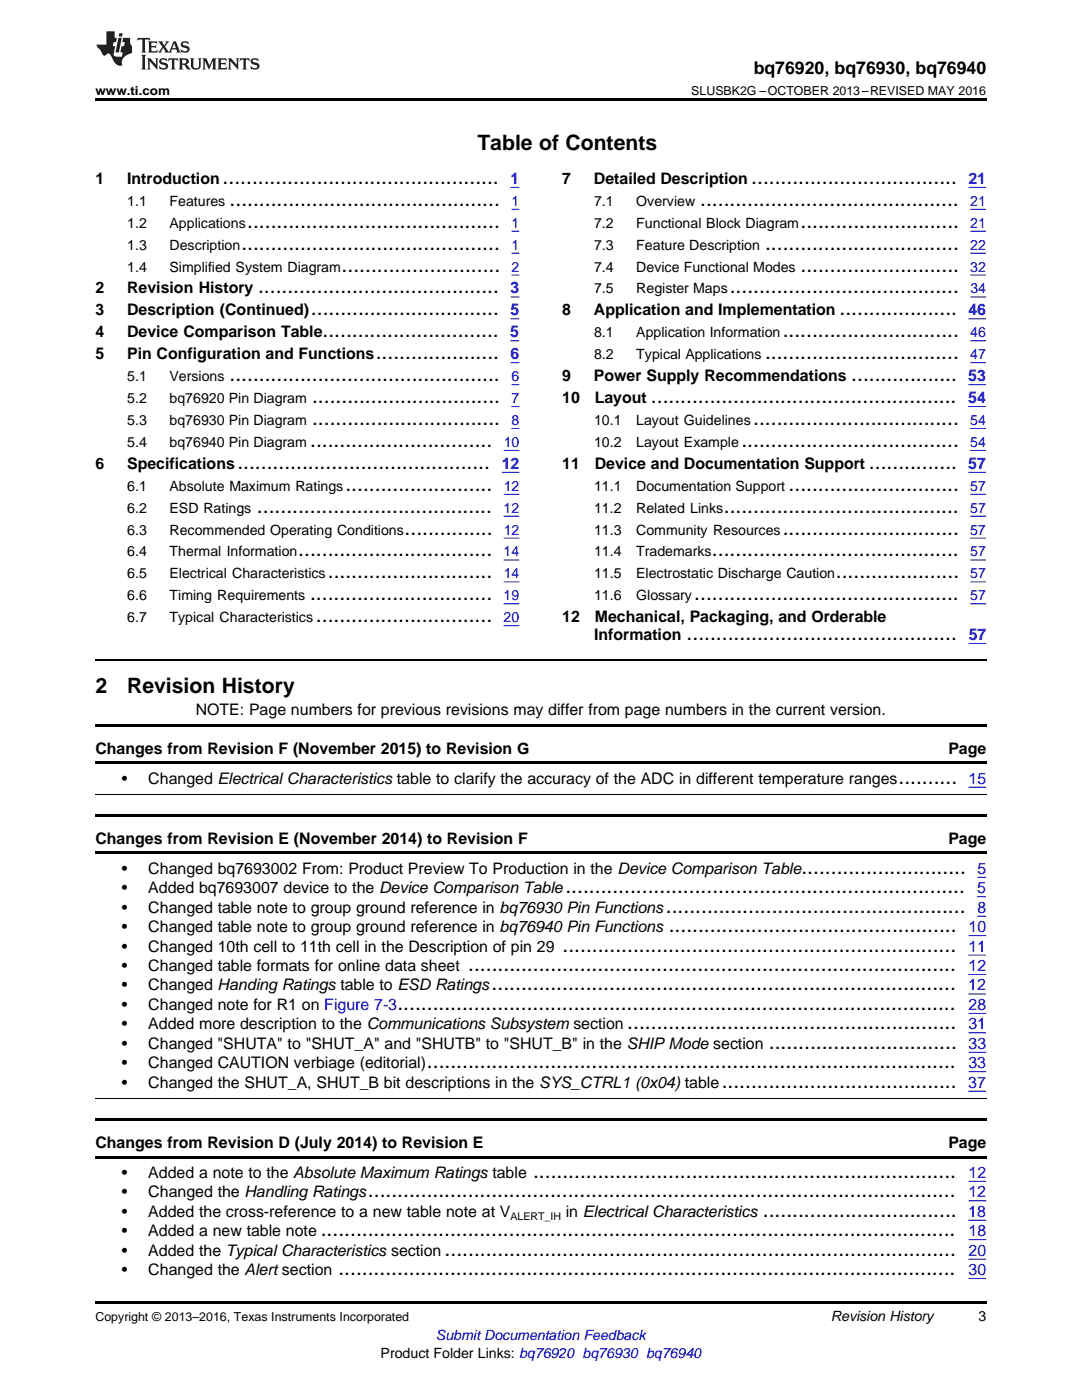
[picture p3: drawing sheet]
<svg xmlns="http://www.w3.org/2000/svg" width="216mm" height="279mm" viewBox="0 0 216 279" stroke-linecap="round" stroke-linejoin="round" font-family="sans-serif">
<defs><g id="words">
<g font-size="4.2">
<text x="95.2" y="30">Table of Contents</text>
<text x="44.4" y="36.7">...............................................</text>
<text x="45.8" y="41.1">..............................................</text>
<text x="139.7" y="41.1">............................................</text>
<text x="149.9" y="36.7">...................................</text>
<text x="49.3" y="45.4">...........................................</text>
<text x="159.7" y="45.4">...........................</text>
<text x="48.2" y="49.8">............................................</text>
<text x="152.7" y="49.8">.................................</text>
<text x="51.5" y="58.6">.........................................</text>
<text x="68.2" y="54.2">...........................</text>
<text x="145.6" y="58.6">.......................................</text>
<text x="159.7" y="54.2">...........................</text>
<text x="62.1" y="62.9">................................</text>
<text x="167.5" y="62.9">....................</text>
<text x="64.4" y="67.3">..............................</text>
<text x="75" y="71.7">.....................</text>
<text x="152.6" y="71.7">.................................</text>
<text x="156.2" y="67.3">..............................</text>
<text x="45.8" y="76.1">..............................................</text>
<text x="169.9" y="76.1">..................</text>
<text x="62.3" y="80.4">................................</text>
<text x="129.9" y="80.4">....................................................</text>
<text x="61.9" y="89.2">...............................</text>
<text x="62.3" y="84.8">................................</text>
<text x="147.9" y="89.2">.....................................</text>
<text x="150.3" y="84.8">...................................</text>
<text x="47.4" y="93.6">...........................................</text>
<text x="173.4" y="93.6">...............</text>
<text x="68.9" y="97.9">.........................</text>
<text x="157.4" y="97.9">.............................</text>
<text x="51.3" y="102.3">........................................</text>
<text x="80.7" y="106.7">...............</text>
<text x="144.4" y="102.3">........................................</text>
<text x="156.2" y="106.7">..............................</text>
<text x="59.5" y="111.1">.................................</text>
<text x="142.1" y="111.1">..........................................</text>
<text x="61.9" y="119.8">...............................</text>
<text x="65.4" y="115.4">............................</text>
<text x="138.5" y="119.8">.............................................</text>
<text x="166.8" y="115.4">.....................</text>
<text x="63" y="124.2">..............................</text>
<text x="137" y="127.7">..............................................</text>
<text x="19" y="138.3">2</text>
<text x="25.4" y="138.3">Revision History</text>
<text x="179.3" y="156.4">..........</text>
<text x="112.8" y="178.3">....................................................................</text>
<text x="159.9" y="174.4">............................</text>
<text x="132.9" y="182.1">...................................................</text>
<text x="112.2" y="189.9">...................................................................</text>
<text x="133.4" y="186">.................................................</text>
<text x="93.4" y="193.8">...................................................................................</text>
<text x="98.1" y="197.7">...............................................................................</text>
<text x="79.3" y="201.5">...............................................................................................</text>
<text x="125.2" y="205.4">........................................................</text>
<text x="153.4" y="209.3">................................</text>
<text x="85.2" y="213.2">..........................................................................................</text>
<text x="144" y="217.1">........................................</text>
<text x="73.4" y="238.9">....................................................................................................</text>
<text x="106.4" y="235.1">........................................................................</text>
<text x="152.2" y="242.8">.................................</text>
<text x="64" y="246.7">............................................................................................................</text>
<text x="88.7" y="250.6">.......................................................................................</text>
<text x="67.5" y="254.5">.........................................................................................................</text>
</g>
<text font-size="3.5" x="150.4" y="14.8">bq76920, bq76930, bq76940</text>
<g font-size="3.2">
<text x="19" y="36.7">1</text>
<text x="25.4" y="36.7">Introduction</text>
<text x="112.2" y="36.7">7</text>
<text x="118.5" y="36.7">Detailed Description</text>
<text x="19" y="58.6">2</text>
<text x="25.4" y="58.6">Revision History</text>
<text x="19" y="62.9">3</text>
<text x="25.4" y="62.9">Description (Continued)</text>
<text x="112.2" y="62.9">8</text>
<text x="118.5" y="62.9">Application and Implementation</text>
<text x="19" y="67.3">4</text>
<text x="19" y="71.7">5</text>
<text x="25.4" y="67.3">Device Comparison Table</text>
<text x="25.4" y="71.7">Pin Configuration and Functions</text>
<text x="112.2" y="76.1">9</text>
<text x="118.5" y="76.1">Power Supply Recommendations</text>
<text x="112.2" y="80.4">10</text>
<text x="118.7" y="80.4">Layout</text>
<text x="19" y="93.6">6</text>
<text x="25.4" y="93.6">Specifications</text>
<text x="112.2" y="93.6">11</text>
<text x="118.7" y="93.6">Device and Documentation Support</text>
<text x="112.2" y="124.2">12</text>
<text x="118.7" y="124.2">Mechanical, Packaging, and Orderable</text>
<text x="118.5" y="127.7">Information</text>
<text x="39.1" y="142.6">NOTE: Page numbers for previous revisions may differ from page numbers in the current version.</text>
<text x="19" y="150.4">Changes from Revision F (November 2015) to Revision G</text>
<text x="189.2" y="150.4">Page</text>
<text x="24.3" y="156.4">•</text>
<text x="29.6" y="156.4">Changed Electrical Characteristics table to clarify the accuracy of the ADC in different temperature ranges</text>
<text x="19" y="168.4">Changes from Revision E (November 2014) to Revision F</text>
<text x="189.2" y="168.4">Page</text>
<text x="24.3" y="174.4">•</text>
<text x="24.3" y="178.3">•</text>
<text x="29.6" y="174.4">Changed bq7693002 From: Product Preview To Production in the Device Comparison Table</text>
<text x="29.6" y="178.3">Added bq7693007 device to the Device Comparison Table</text>
<text x="24.3" y="182.1">•</text>
<text x="29.6" y="182.1">Changed table note to group ground reference in bq76930 Pin Functions</text>
<text x="24.3" y="186">•</text>
<text x="24.3" y="189.9">•</text>
<text x="29.6" y="186">Changed table note to group ground reference in bq76940 Pin Functions</text>
<text x="29.6" y="189.9">Changed 10th cell to 11th cell in the Description of pin 29</text>
<text x="24.3" y="193.8">•</text>
<text x="24.3" y="197.7">•</text>
<text x="29.6" y="193.8">Changed table formats for online data sheet</text>
<text x="29.6" y="197.7">Changed Handing Ratings table to ESD Ratings</text>
<text x="24.3" y="201.5">•</text>
<text x="29.6" y="201.5">Changed note for R1 on Figure 7-3</text>
<text x="24.3" y="205.4">•</text>
<text x="24.3" y="209.3">•</text>
<text x="29.6" y="205.4">Added more description to the Communications Subsystem section</text>
<text x="29.6" y="209.3">Changed &quot;SHUTA&quot; to &quot;SHUT_A&quot; and &quot;SHUTB&quot; to &quot;SHUT_B&quot; in the SHIP Mode section</text>
<text x="24.3" y="213.2">•</text>
<text x="29.6" y="213.2">Changed CAUTION verbiage (editorial)</text>
<text x="24.3" y="217.1">•</text>
<text x="29.6" y="217.1">Changed the SHUT_A, SHUT_B bit descriptions in the SYS_CTRL1 (0x04) table</text>
<text x="19" y="229.1">Changes from Revision D (July 2014) to Revision E</text>
<text x="189.2" y="229.1">Page</text>
<text x="24.3" y="235.1">•</text>
<text x="24.3" y="238.9">•</text>
<text x="29.6" y="235.1">Added a note to the Absolute Maximum Ratings table</text>
<text x="29.6" y="238.9">Changed the Handling Ratings</text>
<text x="24.3" y="242.8">•</text>
<text x="29.6" y="242.8">Added the cross-reference to a new table note at V</text>
<text x="112.9" y="242.8">in Electrical Characteristics</text>
<text x="24.3" y="246.7">•</text>
<text x="24.3" y="250.6">•</text>
<text x="29.6" y="246.7">Added a new table note</text>
<text x="29.6" y="250.6">Added the Typical Characteristics section</text>
<text x="24.3" y="254.5">•</text>
<text x="29.6" y="254.5">Changed the Alert section</text>
</g>
<g font-size="3.2" fill="#00f">
<text x="101.8" y="36.7">1</text>
<text x="193.2" y="36.7">21</text>
<text x="101.9" y="58.6">3</text>
<text x="101.8" y="62.9">5</text>
<text x="193.2" y="62.9">46</text>
<text x="101.8" y="67.3">5</text>
<text x="101.9" y="71.7">6</text>
<text x="193.2" y="76.1">53</text>
<text x="193.2" y="80.4">54</text>
<text x="100.1" y="93.6">12</text>
<text x="193.2" y="93.6">57</text>
<text x="193.3" y="127.7">57</text>
<text x="193.3" y="156.4">15</text>
<text x="195" y="178.3">5</text>
<text x="195" y="174.4">5</text>
<text x="195" y="182.1">8</text>
<text x="193.2" y="189.9">11</text>
<text x="193.3" y="186">10</text>
<text x="193.2" y="197.7">12</text>
<text x="193.3" y="193.8">12</text>
<text x="193.3" y="201.5">28</text>
<text x="193.2" y="205.4">31</text>
<text x="193.3" y="209.3">33</text>
<text x="193.2" y="213.2">33</text>
<text x="193.2" y="217.1">37</text>
<text x="193.2" y="238.9">12</text>
<text x="193.3" y="235.1">12</text>
<text x="193.2" y="242.8">18</text>
<text x="193.3" y="246.7">18</text>
<text x="193.3" y="250.6">20</text>
<text x="193.3" y="254.5">30</text>
</g>
<g font-size="2.8">
<text x="25.4" y="41.1">1.1</text>
<text x="33.8" y="41.1">Features</text>
<text x="118.5" y="41.1">7.1</text>
<text x="127" y="41.1">Overview</text>
<text x="25.4" y="45.4">1.2</text>
<text x="33.8" y="45.4">Applications</text>
<text x="118.5" y="45.4">7.2</text>
<text x="127" y="45.4">Functional Block Diagram</text>
<text x="25.4" y="49.8">1.3</text>
<text x="33.8" y="49.8">Description</text>
<text x="118.5" y="49.8">7.3</text>
<text x="127" y="49.8">Feature Description</text>
<text x="25.4" y="54.2">1.4</text>
<text x="33.8" y="54.2">Simplified System Diagram</text>
<text x="118.5" y="54.2">7.4</text>
<text x="118.5" y="58.6">7.5</text>
<text x="127" y="54.2">Device Functional Modes</text>
<text x="127" y="58.6">Register Maps</text>
<text x="118.5" y="67.3">8.1</text>
<text x="118.5" y="71.7">8.2</text>
<text x="127" y="67.3">Application Information</text>
<text x="127" y="71.7">Typical Applications</text>
<text x="25.4" y="76.1">5.1</text>
<text x="33.8" y="76.1">Versions</text>
<text x="25.4" y="80.4">5.2</text>
<text x="33.8" y="80.4">bq76920 Pin Diagram</text>
<text x="25.4" y="84.8">5.3</text>
<text x="25.4" y="89.2">5.4</text>
<text x="33.8" y="84.8">bq76930 Pin Diagram</text>
<text x="33.8" y="89.2">bq76940 Pin Diagram</text>
<text x="118.5" y="84.8">10.1</text>
<text x="118.5" y="89.2">10.2</text>
<text x="127" y="84.8">Layout Guidelines</text>
<text x="127" y="89.2">Layout Example</text>
<text x="25.4" y="97.9">6.1</text>
<text x="33.8" y="97.9">Absolute Maximum Ratings</text>
<text x="118.5" y="97.9">11.1</text>
<text x="127" y="97.9">Documentation Support</text>
<text x="25.4" y="102.3">6.2</text>
<text x="25.4" y="106.7">6.3</text>
<text x="33.8" y="102.3">ESD Ratings</text>
<text x="33.8" y="106.7">Recommended Operating Conditions</text>
<text x="118.5" y="102.3">11.2</text>
<text x="118.5" y="106.7">11.3</text>
<text x="127" y="102.3">Related Links</text>
<text x="127" y="106.7">Community Resources</text>
<text x="25.4" y="111.1">6.4</text>
<text x="33.8" y="111.1">Thermal Information</text>
<text x="118.5" y="111.1">11.4</text>
<text x="127" y="111.1">Trademarks</text>
<text x="25.4" y="115.4">6.5</text>
<text x="25.4" y="119.8">6.6</text>
<text x="33.8" y="115.4">Electrical Characteristics</text>
<text x="33.8" y="119.8">Timing Requirements</text>
<text x="118.5" y="115.4">11.5</text>
<text x="118.5" y="119.8">11.6</text>
<text x="127" y="115.4">Electrostatic Discharge Caution</text>
<text x="127" y="119.8">Glossary</text>
<text x="25.4" y="124.2">6.7</text>
<text x="33.8" y="124.2">Typical Characteristics</text>
<text x="165.8" y="263.6">Revision History</text>
<text x="195.3" y="263.6">3</text>
<text x="76" y="270.9">Product Folder Links: bq76920 bq76930 bq76940</text>
</g>
<g font-size="2.8" fill="#00f">
<text x="102.1" y="41.1">1</text>
<text x="193.6" y="41.1">21</text>
<text x="102.1" y="45.4">1</text>
<text x="193.6" y="45.4">21</text>
<text x="102.1" y="49.8">1</text>
<text x="193.6" y="49.8">22</text>
<text x="102.1" y="54.2">2</text>
<text x="193.6" y="54.2">32</text>
<text x="193.6" y="58.6">34</text>
<text x="193.6" y="67.3">46</text>
<text x="193.6" y="71.7">47</text>
<text x="102.1" y="76.1">6</text>
<text x="102.1" y="80.4">7</text>
<text x="100.5" y="89.2">10</text>
<text x="102.1" y="84.8">8</text>
<text x="193.6" y="84.8">54</text>
<text x="193.6" y="89.2">54</text>
<text x="100.5" y="97.9">12</text>
<text x="193.6" y="97.9">57</text>
<text x="100.5" y="102.3">12</text>
<text x="100.5" y="106.7">12</text>
<text x="193.6" y="106.7">57</text>
<text x="193.6" y="102.3">57</text>
<text x="100.5" y="111.1">14</text>
<text x="193.6" y="111.1">57</text>
<text x="100.5" y="119.8">19</text>
<text x="100.5" y="115.4">14</text>
<text x="193.6" y="119.8">57</text>
<text x="193.6" y="115.4">57</text>
<text x="100.5" y="124.2">20</text>
<text x="87" y="267.4">Submit Documentation Feedback</text>
</g>
<g font-size="2.5">
<text x="19" y="19">www.ti.com</text>
<text x="137.9" y="19">SLUSBK2G –OCTOBER 2013–REVISED MAY 2016</text>
<text x="19" y="263.6">Copyright © 2013–2016, Texas Instruments Incorporated</text>
</g>
<text font-size="2.1" x="101.8" y="243.5">ALERT_IH</text>
</g></defs>
<path d="M19 19.5h177.8v.5h-177.8zM19 152h177.8v.5h-177.8zM19 144.5h177.8v.5h-177.8zM19 170h177.8v.5h-177.8zM19 162.5h177.8v.5h-177.8zM19 230.6h177.8v.6h-177.8zM19 223.1h177.8v.6h-177.8zM19 259.7h177.8v.5h-177.8z" fill="#000"/>
<path d="M19 158.5h177.8M19 219.2h177.8" fill="none" stroke="#000" stroke-width=".2"/>
<path d="M19 131.8h177.8" fill="none" stroke="#000" stroke-width=".35"/>
<g fill="#231f20">
<path d="M27.5 7.6l-.1 .5 .4-.2h.6v.1v2.1l-.2 .4h1l-.3-.4v-2.1l.1-.1h.5l.5 .2-.2-.5zM29.5 8.3l.2 .3v1.5l-.2 .4h1.8l.2-.6a1.04 1.04 0 0 1-1.3 .2v-.7h.6l.3 .2v-.6l-.3 .2h-.6v-.6l.8-.1 .4 .3-.2-.5zM31.5 8.3l.9 1.1-.9 1.1h.8l-.2-.2 .5-.7 .4 .7-.2 .2h1.5l-.1-.2 .1-.4h.9l.1 .4-.2 .2h1l-.3-.3-.7-1.9h-.5l-.9 2-.8-1 .9-1h-.8l.1 .3-.3 .5-.4-.6 .2-.2zM34.7 8.6l.4 1h-.7zM36.3 8.4a.63 .63 0 0 0-.2 .7 .63 .63 0 0 0 .6 .4l.6 .2 .1 .2a.75 .75 0 0 1-.7 .4 .75 .75 0 0 1-.6-.5l.1 .7 .1-.1a1.11 1.11 0 0 0 1.5-.6 1.13 1.13 0 0 0-1.2-.8l-.1-.4a1.04 1.04 0 0 1 1.2 .2l-.2-.5-.1 .1-.5-.2zM28.2 10.9l.2 .4v2.2l-.2 .4h1l-.3-.4v-2.2l.3-.4zM29.3 11.6l.3 .4v1.5l-.3 .4h.8l-.2-.4v-1.3l1.5 1.7v-1.9l.2-.4h-.7l.2 .4v.9l-1.1-1.3zM32 11.8a.62 .62 0 0 0-.2 .7 .62 .62 0 0 0 .6 .4l.6 .1 .1 .3a.76 .76 0 0 1-.7 .3 .76 .76 0 0 1-.6-.4l.1 .7 .1-.1a1.11 1.11 0 0 0 1.5-.6 1.13 1.13 0 0 0-1.2-.8l-.1-.4a1.04 1.04 0 0 1 1.2 .2l-.2-.6-.1 .1-.5-.1zM33.7 11.6l-.2 .6a.61 .61 0 0 1 .8-.3v1.6l-.2 .4h.9l-.2-.4v-1.6a.63 .63 0 0 1 .8 .3l-.2-.6zM35.6 11.6l.3 .4v1.5l-.3 .4h1l-.2-.2v-.8l.5 .2a.76 .76 0 0 0 1.2 .7l-1-1a.58 .58 0 0 0 .6-.5 .58 .58 0 0 0-.5-.6zM36.4 11.9h.1a.45 .45 0 0 1 .5 .1 .45 .45 0 0 1 .1 .5l-.7 .2zM37.9 11.6l.2 .2a2.17 2.17 0 0 0 .3 1.9 .99 .99 0 0 0 1.6-.6v-1.1l.2-.4h-.7l.2 .2a1.92 1.92 0 0 1-.2 1.8 .6 .6 0 0 1-.9-.5v-1.1l.2-.4zM40.4 11.6l.2 .4v1.5l-.2 .4h.7l-.2-.4v-1.4l.8 1.8 .8-1.8v1.4l-.2 .4h.9l-.2-.4v-1.5l.2-.4h-.8l-.6 1.5-.6-1.5zM43.4 11.6l.2 .4v1.5l-.2 .4h1.8l.2-.6a1.04 1.04 0 0 1-1.3 .1v-.6h.5l.4 .2v-.6l-.4 .2h-.5v-.7h.8l.3 .3-.1-.6zM45.5 11.6l.2 .4v1.5l-.2 .4h.7l-.2-.4v-1.3l1.5 1.7v-1.9l.2-.4h-.7l.2 .4v.9l-1.1-1.3zM47.9 11.6l-.1 .6a.61 .61 0 0 1 .8-.3v1.6l-.3 .4h1l-.3-.4 .1-1.6a.63 .63 0 0 1 .7 .3l-.1-.6zM50.2 11.8a.62 .62 0 0 0-.2 .7 .62 .62 0 0 0 .6 .4l.6 .1 .2 .3a.76 .76 0 0 1-.8 .3 .76 .76 0 0 1-.6-.4l.1 .7 .2-.1a1.11 1.11 0 0 0 1.5-.6 1.13 1.13 0 0 0-1.3-.8l-.1-.4a1.04 1.04 0 0 1 1.2 .2l-.1-.6-.2 .1-.5-.1z"/>
<path d="M21.2 6.3v2.6h-1.9l.1 .4 .7 .9a.91 .91 0 0 0 1 .8 .56 .56 0 0 1 .5-.3 .56 .56 0 0 1 .5 .3l.4 .8a1.53 1.53 0 0 0 1.9 1.2 1.54 1.54 0 0 1 1-2.1l.9-.3v-1.4a1.52 1.52 0 0 1-.3-1.6h-1.4l-.2 .8h.5l-.2 .8h-.4l-.2 1v.2l.4 .1-.2 .8a1.93 1.93 0 0 1-1.6-.3l.3-1.8h-.5l.2-.8h.4l.2-.8h-.4v-1.3zM23.6 7.6l-.6 2.9h.7l.6-2.9zM23.8 6.6l-.1 .7h.6l.2-.7z"/>
</g>
<g fill="none" stroke="#00f" stroke-width=".2">
<path d="M101.8 37.4h1.8M193.3 37.4h3.5M101.9 59.3h1.7M102.1 41.8h1.5M102.1 46.1h1.5M102.1 50.5h1.5M102.1 54.9h1.5M193.6 41.8h3.1M193.6 46.1h3.1M193.6 50.5h3.1M193.6 54.9h3.1M193.6 59.3h3.2"/>
<path d="M101.8 68h1.8M101.8 63.6h1.8M101.9 72.4h1.7M102.1 76.8h1.5M193.2 76.8h3.5M193.3 63.6h3.5M193.6 68h3.1M193.6 72.4h3.1M100.1 94.3h3.5M100.5 89.9h3.1M100.5 98.6h3.1M102.1 81.1h1.5"/>
<path d="M102.1 85.5h1.5M193.2 81.1h3.5M193.2 94.3h3.5M193.6 85.5h3.1M193.6 89.9h3.1M193.6 98.6h3.1M100.5 103h3.1M100.5 111.8h3.1M100.5 107.4h3.1M100.5 116.1h3.1M193.6 107.4h3.1M193.6 103h3.1"/>
<path d="M193.6 111.8h3.1M193.6 116.1h3.1M100.5 120.5h3.1M100.5 124.9h3.1M193.3 128.4h3.5M193.6 120.5h3.1M193.3 157.1h3.5M195 179h1.7M195 175.1h1.8M193.2 190.6h3.5M193.2 198.4h3.5M193.3 186.7h3.5"/>
<path d="M193.3 194.5h3.5M195 182.8h1.8M193.2 206.1h3.5M193.2 217.8h3.5M193.3 202.2h3.5M193.3 210h3.5M193.3 213.9h3.5M193.3 235.8h3.5M193.3 239.6h3.5M193.2 243.5h3.5M193.3 247.4h3.5M193.3 251.3h3.5"/>
<path d="M193.3 255.2h3.5"/>
</g>
<use href="#words"/>
</svg>
